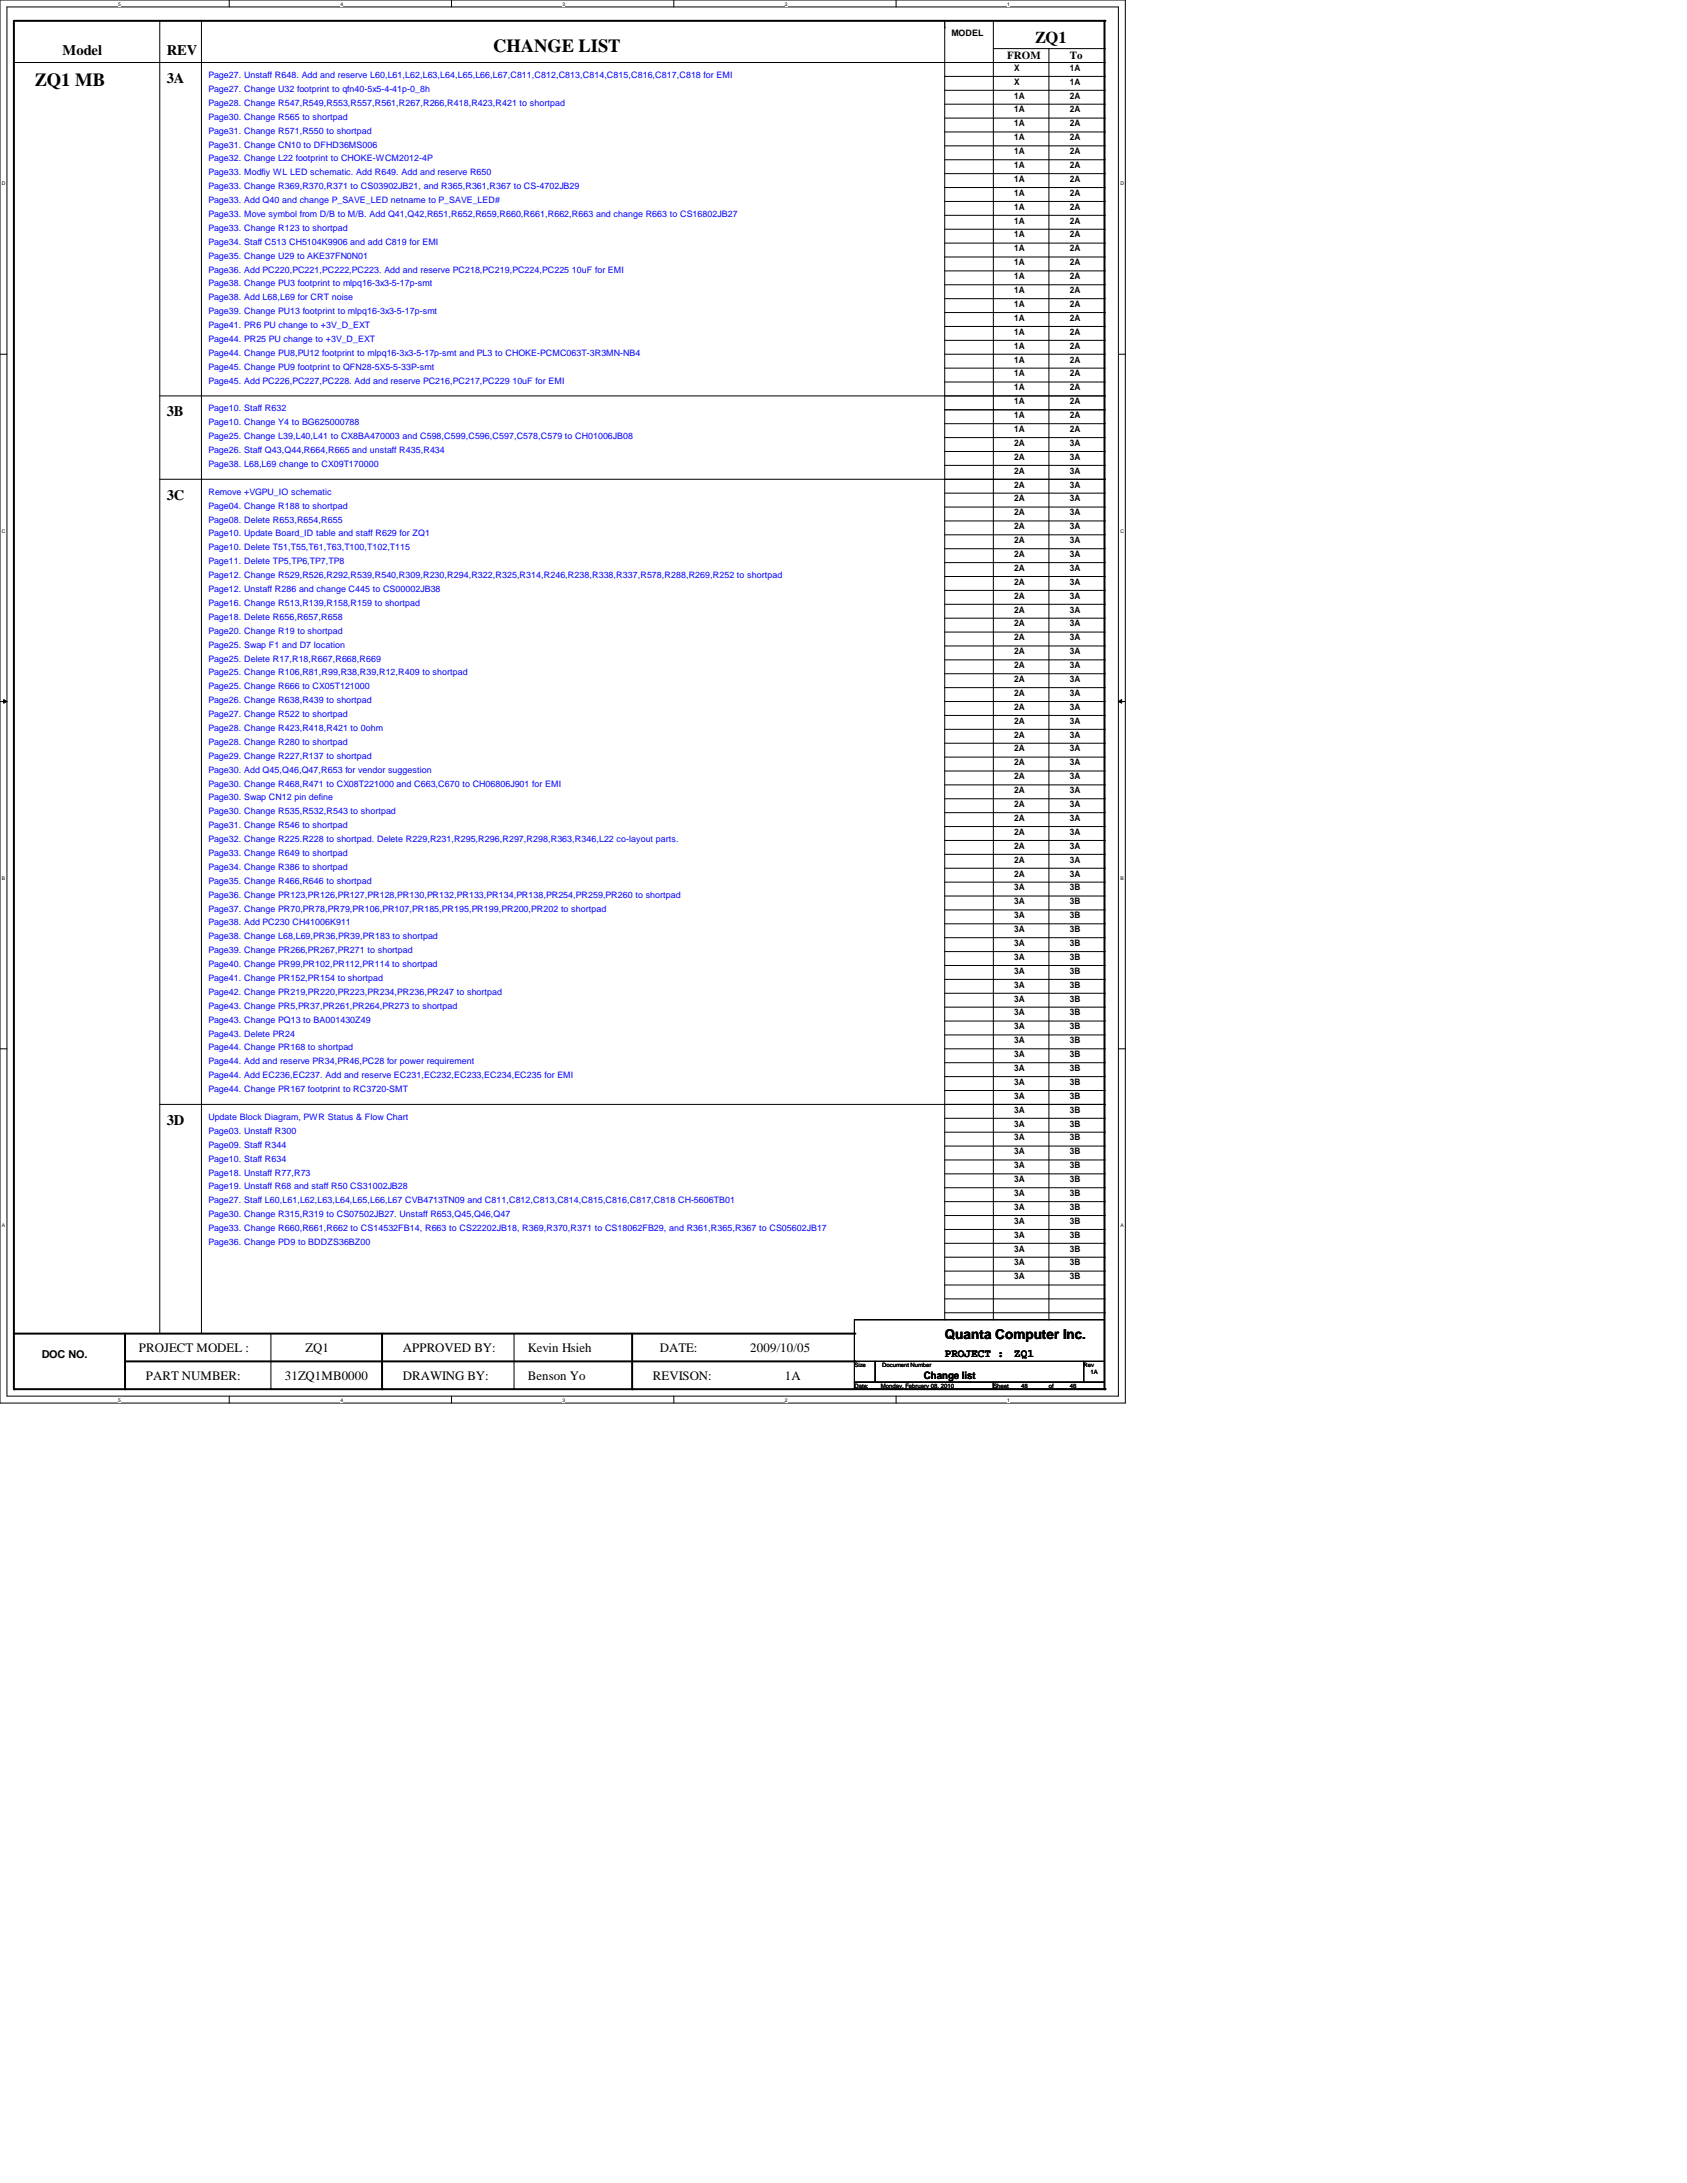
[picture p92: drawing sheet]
<svg xmlns="http://www.w3.org/2000/svg" width="216mm" height="279mm" viewBox="0 0 216 279" stroke-linecap="round" stroke-linejoin="round" font-family="sans-serif">
<defs><g id="words">
<g font-size="2.4">
<text x="4.4" y="11">ZQ1 MB</text>
<text x="63.1" y="6.6">CHANGE LIST</text>
</g>
<text font-size="2.1" x="132.5" y="5.5">ZQ1</text>
<g font-size="1.9">
<text x="8" y="7.1">Model</text>
<text x="21.3" y="7.1">REV</text>
<text x="21.3" y="10.6">3A</text>
<text x="21.3" y="53.3">3B</text>
<text x="21.3" y="64">3C</text>
<text x="21.3" y="144">3D</text>
</g>
<g font-size="1.7">
<text x="17.8" y="173">PROJECT MODEL :</text>
<text x="39.1" y="173">ZQ1</text>
<text x="51.6" y="173">APPROVED BY:</text>
<text x="67.6" y="173">Kevin Hsieh</text>
<text x="84.5" y="173">DATE:</text>
<text x="96" y="173">2009/10/05</text>
<text x="120.9" y="171.4">Quanta Computer Inc.</text>
<text x="18.7" y="176.6">PART NUMBER:</text>
<text x="36.4" y="176.6">31ZQ1MB0000</text>
<text x="51.6" y="176.6">DRAWING BY:</text>
<text x="67.6" y="176.6">Benson Yo</text>
<text x="83.6" y="176.6">REVISON:</text>
<text x="100.5" y="176.6">1A</text>
</g>
<g font-size="1.5">
<text x="120.9" y="173.7">PROJECT :</text>
<text x="129.8" y="173.7">ZQ1</text>
</g>
<g font-size="1.4">
<text x="128.9" y="7.5">FROM</text>
<text x="136.9" y="7.5">To</text>
<text x="5.3" y="173.8">DOC NO.</text>
</g>
<text font-size="1.3" x="118.2" y="176.5">Change list</text>
<g font-size="1.1">
<text x="121.8" y="4.6">MODEL</text>
<text x="129.8" y="9.1">X</text>
<text x="129.8" y="10.8">X</text>
<text x="136.9" y="9.1">1A</text>
<text x="136.9" y="10.8">1A</text>
<text x="129.8" y="12.6">1A</text>
<text x="129.8" y="14.4">1A</text>
<text x="129.8" y="16.2">1A</text>
<text x="129.8" y="17.9">1A</text>
<text x="136.9" y="12.6">2A</text>
<text x="136.9" y="14.4">2A</text>
<text x="136.9" y="16.2">2A</text>
<text x="136.9" y="17.9">2A</text>
<text x="129.8" y="21.5">1A</text>
<text x="129.8" y="19.7">1A</text>
<text x="129.8" y="23.3">1A</text>
<text x="136.9" y="19.7">2A</text>
<text x="136.9" y="21.5">2A</text>
<text x="136.9" y="23.3">2A</text>
<text x="129.8" y="25.1">1A</text>
<text x="129.8" y="26.8">1A</text>
<text x="129.8" y="28.6">1A</text>
<text x="136.9" y="25.1">2A</text>
<text x="136.9" y="26.8">2A</text>
<text x="136.9" y="28.6">2A</text>
<text x="129.8" y="30.4">1A</text>
<text x="129.8" y="32.2">1A</text>
<text x="129.8" y="34">1A</text>
<text x="129.8" y="35.7">1A</text>
<text x="136.9" y="30.4">2A</text>
<text x="136.9" y="32.2">2A</text>
<text x="136.9" y="34">2A</text>
<text x="136.9" y="35.7">2A</text>
<text x="129.8" y="37.5">1A</text>
<text x="129.8" y="39.3">1A</text>
<text x="129.8" y="41.1">1A</text>
<text x="136.9" y="37.5">2A</text>
<text x="136.9" y="39.3">2A</text>
<text x="136.9" y="41.1">2A</text>
<text x="129.8" y="42.8">1A</text>
<text x="129.8" y="44.6">1A</text>
<text x="129.8" y="46.4">1A</text>
<text x="136.9" y="42.8">2A</text>
<text x="136.9" y="44.6">2A</text>
<text x="136.9" y="46.4">2A</text>
<text x="129.8" y="48.2">1A</text>
<text x="129.8" y="50">1A</text>
<text x="129.8" y="51.7">1A</text>
<text x="129.8" y="53.5">1A</text>
<text x="136.9" y="50">2A</text>
<text x="136.9" y="51.7">2A</text>
<text x="136.9" y="53.5">2A</text>
<text x="136.9" y="48.2">2A</text>
<text x="129.8" y="55.3">1A</text>
<text x="129.8" y="57.1">2A</text>
<text x="129.8" y="58.8">2A</text>
<text x="136.9" y="55.3">2A</text>
<text x="136.9" y="57.1">3A</text>
<text x="136.9" y="58.8">3A</text>
<text x="129.8" y="60.6">2A</text>
<text x="129.8" y="62.4">2A</text>
<text x="129.8" y="64.2">2A</text>
<text x="129.8" y="66">2A</text>
<text x="136.9" y="60.6">3A</text>
<text x="136.9" y="62.4">3A</text>
<text x="136.9" y="64.2">3A</text>
<text x="136.9" y="66">3A</text>
<text x="129.8" y="67.7">2A</text>
<text x="129.8" y="69.5">2A</text>
<text x="129.8" y="71.3">2A</text>
<text x="136.9" y="67.7">3A</text>
<text x="136.9" y="69.5">3A</text>
<text x="136.9" y="71.3">3A</text>
<text x="129.8" y="73.1">2A</text>
<text x="129.8" y="74.8">2A</text>
<text x="129.8" y="76.6">2A</text>
<text x="136.9" y="73.1">3A</text>
<text x="136.9" y="74.8">3A</text>
<text x="136.9" y="76.6">3A</text>
<text x="129.8" y="78.4">2A</text>
<text x="129.8" y="80.2">2A</text>
<text x="129.8" y="82">2A</text>
<text x="129.8" y="83.7">2A</text>
<text x="136.9" y="78.4">3A</text>
<text x="136.9" y="80.2">3A</text>
<text x="136.9" y="82">3A</text>
<text x="136.9" y="83.7">3A</text>
<text x="129.8" y="85.5">2A</text>
<text x="129.8" y="89.1">2A</text>
<text x="129.8" y="87.3">2A</text>
<text x="136.9" y="85.5">3A</text>
<text x="136.9" y="89.1">3A</text>
<text x="136.9" y="87.3">3A</text>
<text x="129.8" y="90.8">2A</text>
<text x="129.8" y="94.4">2A</text>
<text x="129.8" y="92.6">2A</text>
<text x="136.9" y="90.8">3A</text>
<text x="136.9" y="94.4">3A</text>
<text x="136.9" y="92.6">3A</text>
<text x="129.8" y="96.2">2A</text>
<text x="129.8" y="101.5">2A</text>
<text x="129.8" y="99.7">2A</text>
<text x="129.8" y="98">2A</text>
<text x="136.9" y="96.2">3A</text>
<text x="136.9" y="99.7">3A</text>
<text x="136.9" y="98">3A</text>
<text x="136.9" y="101.5">3A</text>
<text x="129.8" y="103.3">2A</text>
<text x="129.8" y="106.8">2A</text>
<text x="129.8" y="105.1">2A</text>
<text x="136.9" y="106.8">3A</text>
<text x="136.9" y="105.1">3A</text>
<text x="136.9" y="103.3">3A</text>
<text x="129.8" y="108.6">2A</text>
<text x="129.8" y="110.4">2A</text>
<text x="129.8" y="112.2">2A</text>
<text x="129.8" y="114">3A</text>
<text x="136.9" y="112.2">3A</text>
<text x="136.9" y="110.4">3A</text>
<text x="136.9" y="108.6">3A</text>
<text x="136.9" y="114">3B</text>
<text x="129.8" y="117.5">3A</text>
<text x="129.8" y="115.7">3A</text>
<text x="129.8" y="119.3">3A</text>
<text x="136.9" y="115.7">3B</text>
<text x="136.9" y="117.5">3B</text>
<text x="136.9" y="119.3">3B</text>
<text x="129.8" y="122.9">3A</text>
<text x="129.8" y="121.1">3A</text>
<text x="129.8" y="124.6">3A</text>
<text x="136.9" y="121.1">3B</text>
<text x="136.9" y="122.9">3B</text>
<text x="136.9" y="124.6">3B</text>
<text x="129.8" y="128.2">3A</text>
<text x="129.8" y="126.4">3A</text>
<text x="129.8" y="131.7">3A</text>
<text x="129.8" y="130">3A</text>
<text x="136.9" y="126.4">3B</text>
<text x="136.9" y="128.2">3B</text>
<text x="136.9" y="130">3B</text>
<text x="136.9" y="131.7">3B</text>
<text x="129.8" y="133.5">3A</text>
<text x="129.8" y="137.1">3A</text>
<text x="129.8" y="135.3">3A</text>
<text x="136.9" y="133.5">3B</text>
<text x="136.9" y="135.3">3B</text>
<text x="136.9" y="137.1">3B</text>
<text x="129.8" y="138.9">3A</text>
<text x="129.8" y="140.6">3A</text>
<text x="129.8" y="142.4">3A</text>
<text x="136.9" y="138.9">3B</text>
<text x="136.9" y="142.4">3B</text>
<text x="136.9" y="140.6">3B</text>
<text x="129.8" y="146">3A</text>
<text x="129.8" y="149.5">3A</text>
<text x="129.8" y="147.7">3A</text>
<text x="129.8" y="144.2">3A</text>
<text x="136.9" y="147.7">3B</text>
<text x="136.9" y="146">3B</text>
<text x="136.9" y="144.2">3B</text>
<text x="136.9" y="149.5">3B</text>
<text x="129.8" y="151.3">3A</text>
<text x="129.8" y="153.1">3A</text>
<text x="129.8" y="154.9">3A</text>
<text x="136.9" y="151.3">3B</text>
<text x="136.9" y="154.9">3B</text>
<text x="136.9" y="153.1">3B</text>
<text x="129.8" y="158.4">3A</text>
<text x="129.8" y="162">3A</text>
<text x="129.8" y="160.2">3A</text>
<text x="129.8" y="156.6">3A</text>
<text x="136.9" y="160.2">3B</text>
<text x="136.9" y="158.4">3B</text>
<text x="136.9" y="156.6">3B</text>
<text x="136.9" y="162">3B</text>
<text x="129.8" y="163.7">3A</text>
<text x="136.9" y="163.7">3B</text>
</g>
<g font-size="1.1" fill="#00f">
<text x="26.7" y="10">Page27. Unstaff R648. Add and reserve L60,L61,L62,L63,L64,L65,L66,L67,C811,C812,C813,C814,C815,C816,C817,C818 for EMI</text>
<text x="26.7" y="11.8">Page27. Change U32 footprint to qfn40-5x5-4-41p-0_8h</text>
<text x="26.7" y="15.3">Page30. Change R565 to shortpad</text>
<text x="26.7" y="17.1">Page31. Change R571,R550 to shortpad</text>
<text x="26.7" y="13.5">Page28. Change R547,R549,R553,R557,R561,R267,R266,R418,R423,R421 to shortpad</text>
<text x="26.7" y="22.4">Page33. Modfiy WL LED schematic. Add R649. Add and reserve R650</text>
<text x="26.7" y="20.7">Page32. Change L22 footprint to CHOKE-WCM2012-4P</text>
<text x="26.7" y="18.9">Page31. Change CN10 to DFHD36MS006</text>
<text x="26.7" y="29.5">Page33. Change R123 to shortpad</text>
<text x="26.7" y="26">Page33. Add Q40 and change P_SAVE_LED netname to P_SAVE_LED#</text>
<text x="26.7" y="27.8">Page33. Move symbol from D/B to M/B. Add Q41,Q42,R651,R652,R659,R660,R661,R662,R663 and change R663 to CS16802JB27</text>
<text x="26.7" y="24.2">Page33. Change R369,R370,R371 to CS03902JB21, and R365,R361,R367 to CS-4702JB29</text>
<text x="26.7" y="33.1">Page35. Change U29 to AKE37FN0N01</text>
<text x="26.7" y="34.9">Page36. Add PC220,PC221,PC222,PC223. Add and reserve PC218,PC219,PC224,PC225 10uF for EMI</text>
<text x="26.7" y="31.3">Page34. Staff C513 CH5104K9906 and add C819 for EMI</text>
<text x="26.7" y="40.2">Page39. Change PU13 footprint to mlpq16-3x3-5-17p-smt</text>
<text x="26.7" y="42">Page41. PR6 PU change to +3V_D_EXT</text>
<text x="26.7" y="36.7">Page38. Change PU3 footprint to mlpq16-3x3-5-17p-smt</text>
<text x="26.7" y="38.4">Page38. Add L68,L69 for CRT noise</text>
<text x="26.7" y="47.3">Page45. Change PU9 footprint to QFN28-5X5-5-33P-smt</text>
<text x="26.7" y="45.6">Page44. Change PU8,PU12 footprint to mlpq16-3x3-5-17p-smt and PL3 to CHOKE-PCMC063T-3R3MN-NB4</text>
<text x="26.7" y="43.8">Page44. PR25 PU change to +3V_D_EXT</text>
<text x="26.7" y="49.1">Page45. Add PC226,PC227,PC228. Add and reserve PC216,PC217,PC229 10uF for EMI</text>
<text x="26.7" y="52.7">Page10. Staff R632</text>
<text x="26.7" y="59.8">Page38. L68,L69 change to CX09T170000</text>
<text x="26.7" y="56.2">Page25. Change L39,L40,L41 to CX8BA470003 and C598,C599,C596,C597,C578,C579 to CH01006JB08</text>
<text x="26.7" y="54.4">Page10. Change Y4 to BG625000788</text>
<text x="26.7" y="58">Page26. Staff Q43,Q44,R664,R665 and unstaff R435,R434</text>
<text x="26.7" y="63.3">Remove +VGPU_IO schematic</text>
<text x="26.7" y="65.1">Page04. Change R188 to shortpad</text>
<text x="26.7" y="66.9">Page08. Delete R653,R654,R655</text>
<text x="26.7" y="68.7">Page10. Update Board_ID table and staff R629 for ZQ1</text>
<text x="26.7" y="70.4">Page10. Delete T51,T55,T61,T63,T100,T102,T115</text>
<text x="26.7" y="75.8">Page12. Unstaff R286 and change C445 to CS00002JB38</text>
<text x="26.7" y="72.2">Page11. Delete TP5,TP6,TP7,TP8</text>
<text x="26.7" y="77.6">Page16. Change R513,R139,R158,R159 to shortpad</text>
<text x="26.7" y="74">Page12. Change R529,R526,R292,R539,R540,R309,R230,R294,R322,R325,R314,R246,R238,R338,R337,R578,R288,R269,R252 to shortpad</text>
<text x="26.7" y="79.3">Page18. Delete R656,R657,R658</text>
<text x="26.7" y="81.1">Page20. Change R19 to shortpad</text>
<text x="26.7" y="82.9">Page25. Swap F1 and D7 location</text>
<text x="26.7" y="84.7">Page25. Delete R17,R18,R667,R668,R669</text>
<text x="26.7" y="88.2">Page25. Change R666 to CX05T121000</text>
<text x="26.7" y="86.4">Page25. Change R106,R81,R99,R38,R39,R12,R409 to shortpad</text>
<text x="26.7" y="90">Page26. Change R638,R439 to shortpad</text>
<text x="26.7" y="91.8">Page27. Change R522 to shortpad</text>
<text x="26.7" y="93.6">Page28. Change R423,R418,R421 to 0ohm</text>
<text x="26.7" y="95.3">Page28. Change R280 to shortpad</text>
<text x="26.7" y="100.7">Page30. Change R468,R471 to CX08T221000 and C663,C670 to CH06806J901 for EMI</text>
<text x="26.7" y="97.1">Page29. Change R227,R137 to shortpad</text>
<text x="26.7" y="98.9">Page30. Add Q45,Q46,Q47,R653 for vendor suggestion</text>
<text x="26.7" y="102.4">Page30. Swap CN12 pin define</text>
<text x="26.7" y="104.2">Page30. Change R535,R532,R543 to shortpad</text>
<text x="26.7" y="106">Page31. Change R546 to shortpad</text>
<text x="26.7" y="107.8">Page32. Change R225.R228 to shortpad. Delete R229,R231,R295,R296,R297,R298,R363,R346,L22 co-layout parts.</text>
<text x="26.7" y="109.6">Page33. Change R649 to shortpad</text>
<text x="26.7" y="111.3">Page34. Change R386 to shortpad</text>
<text x="26.7" y="113.1">Page35. Change R466,R646 to shortpad</text>
<text x="26.7" y="114.9">Page36. Change PR123,PR126,PR127,PR128,PR130,PR132,PR133,PR134,PR138,PR254,PR259,PR260 to shortpad</text>
<text x="26.7" y="116.7">Page37. Change PR70,PR78,PR79,PR106,PR107,PR185,PR195,PR199,PR200,PR202 to shortpad</text>
<text x="26.7" y="118.4">Page38. Add PC230 CH41006K911</text>
<text x="26.7" y="120.2">Page38. Change L68,L69,PR36,PR39,PR183 to shortpad</text>
<text x="26.7" y="123.8">Page40. Change PR99,PR102,PR112,PR114 to shortpad</text>
<text x="26.7" y="122">Page39. Change PR266,PR267,PR271 to shortpad</text>
<text x="26.7" y="125.6">Page41. Change PR152,PR154 to shortpad</text>
<text x="26.7" y="129.1">Page43. Change PR5,PR37,PR261,PR264,PR273 to shortpad</text>
<text x="26.7" y="127.3">Page42. Change PR219,PR220,PR223,PR234,PR236,PR247 to shortpad</text>
<text x="26.7" y="130.9">Page43. Change PQ13 to BA001430Z49</text>
<text x="26.7" y="136.2">Page44. Add and reserve PR34,PR46,PC28 for power requirement</text>
<text x="26.7" y="134.5">Page44. Change PR168 to shortpad</text>
<text x="26.7" y="132.7">Page43. Delete PR24</text>
<text x="26.7" y="138">Page44. Add EC236,EC237. Add and reserve EC231,EC232,EC233,EC234,EC235 for EMI</text>
<text x="26.7" y="139.8">Page44. Change PR167 footprint to RC3720-SMT</text>
<text x="26.7" y="143.3">Update Block Diagram, PWR Status &amp; Flow Chart</text>
<text x="26.7" y="146.9">Page09. Staff R344</text>
<text x="26.7" y="145.1">Page03. Unstaff R300</text>
<text x="26.7" y="148.7">Page10. Staff R634</text>
<text x="26.7" y="154">Page27. Staff L60,L61,L62,L63,L64,L65,L66,L67 CVB4713TN09 and C811,C812,C813,C814,C815,C816,C817,C818 CH-5606TB01</text>
<text x="26.7" y="155.8">Page30. Change R315,R319 to CS07502JB27. Unstaff R653,Q45,Q46,Q47</text>
<text x="26.7" y="152.2">Page19. Unstaff R68 and staff R50 CS31002JB28</text>
<text x="26.7" y="150.5">Page18. Unstaff R77,R73</text>
<text x="26.7" y="157.6">Page33. Change R660,R661,R662 to CS14532FB14, R663 to CS22202JB18, R369,R370,R371 to CS18062FB29, and R361,R365,R367 to CS05602JB17</text>
<text x="26.7" y="159.3">Page36. Change PD9 to BDDZS36BZ00</text>
</g>
<g font-size=".8">
<text x="109.3" y="175">Size</text>
<text x="109.3" y="177.6">Date:</text>
<text x="112.7" y="177.6">Monday, February 08, 2010</text>
<text x="112.9" y="175">Document Number</text>
<text x="127.1" y="177.6">Sheet</text>
<text x="130.7" y="177.6">48</text>
<text x="134.2" y="177.6">of</text>
<text x="136.9" y="177.6">48</text>
<text x="138.7" y="175">Rev</text>
<text x="139.6" y="175.9">1A</text>
</g>
<g font-size=".6">
<text x="15.1" y=".7">5</text>
<text x="43.6" y=".7">4</text>
<text x="72" y=".7">3</text>
<text x="100.5" y=".7">2</text>
<text x="128.9" y=".7">1</text>
<text x=".3" y="23.7">D</text>
<text x="143.4" y="23.7">D</text>
<text x=".3" y="68.2">C</text>
<text x="143.4" y="68.2">C</text>
<text x=".3" y="112.6">B</text>
<text x="143.4" y="112.6">B</text>
<text x=".3" y="157.1">A</text>
<text x="143.4" y="157.1">A</text>
<text x="15.1" y="179.4">5</text>
<text x="43.6" y="179.4">4</text>
<text x="72" y="179.4">3</text>
<text x="100.5" y="179.4">2</text>
<text x="128.9" y="179.4">1</text>
</g>
</g></defs>
<path d="M0 0h144v179.6h-144zM.9 .9h142.2v177.8h-142.2z" fill="none" stroke="#000" stroke-width=".13"/>
<g fill="#fff">
<path d="M15.1 .1h.4v.7h-.4z"/>
<path d="M15.1 178.8h.4v.7h-.4z"/>
</g>
<path d="M29.3 0v.9M29.3 178.7v.9" fill="none" stroke="#000" stroke-width=".13"/>
<g fill="#fff">
<path d="M43.6 .1h.3v.7h-.3z"/>
<path d="M43.6 178.8h.3v.7h-.3z"/>
</g>
<path d="M57.8 0v.9M57.8 178.7v.9" fill="none" stroke="#000" stroke-width=".13"/>
<g fill="#fff">
<path d="M72 .1h.3v.7h-.3z"/>
<path d="M72 178.8h.3v.7h-.3z"/>
</g>
<path d="M86.2 0v.9M86.2 178.7v.9" fill="none" stroke="#000" stroke-width=".13"/>
<g fill="#fff">
<path d="M100.5 .1h.3v.7h-.3z"/>
<path d="M100.5 178.8h.3v.7h-.3z"/>
</g>
<path d="M114.7 0v.9M114.7 178.7v.9" fill="none" stroke="#000" stroke-width=".13"/>
<g fill="#fff">
<path d="M128.9 .1h.3v.7h-.3z"/>
<path d="M128.9 178.8h.3v.7h-.3z"/>
<path d="M.3 23.1h.4v.7h-.4z"/>
<path d="M143.4 23.1h.4v.7h-.4z"/>
<path d="M.3 67.6h.4v.7h-.4z"/>
<path d="M143.4 67.6h.4v.7h-.4z"/>
</g>
<path d="M0 45.3h.9M143.1 45.3h.9" fill="none" stroke="#000" stroke-width=".13"/>
<g fill="#fff">
<path d="M.3 112h.4v.7h-.4z"/>
<path d="M143.4 112h.4v.7h-.4z"/>
</g>
<path d="M0 89.8h.9M.5 89.5l.4 .3-.4 .2zM143.1 89.8l.5-.3v.5zM143.1 89.8h.9" fill="none" stroke="#000" stroke-width=".13"/>
<path d="M.5 89.5l.4 .3-.4 .2zM143.1 89.8l.5-.3v.5z" fill="#000"/>
<g fill="#fff">
<path d="M.3 156.5h.3v.7h-.3z"/>
<path d="M143.4 156.5h.4v.7h-.4z"/>
</g>
<g fill="none" stroke="#000" stroke-width=".13">
<path d="M1.8 8h139.6M20.4 2.7v168M25.8 2.7v168M120.9 9.8h20.5M120.9 13.3h20.5M120.9 15.1h20.5M120.9 11.6h20.5M120.9 2.7v166.2M120.9 16.9h20.5M120.9 18.7h20.5M127.1 6.2h14.3M127.1 2.7v166.2"/>
<path d="M134.2 6.2v162.7M141.4 6.2h.1M141.4 9.8h.1M141.4 13.3h.1M141.4 15.1h.1M141.4 8h.1M141.4 11.6h.1M141.4 16.9h.1M141.4 18.7h.1M120.9 22.2h20.5M120.9 20.4h20.5M120.9 24h20.5"/>
<path d="M120.9 31.1h20.5M120.9 29.3h20.5M120.9 27.6h20.5M120.9 25.8h20.5M120.9 32.9h20.5M120.9 36.4h20.5M120.9 38.2h20.5M120.9 34.7h20.5M141.4 22.2h.1M141.4 20.4h.1M141.4 24h.1M141.4 31.1h.1"/>
<path d="M141.4 29.3h.1M141.4 27.6h.1M141.4 25.8h.1M141.4 32.9h.1M141.4 36.4h.1M141.4 38.2h.1M141.4 34.7h.1M20.4 50.7h121M120.9 59.6h20.5M120.9 57.8h20.5M120.9 43.6h20.5M120.9 41.8h20.5"/>
<path d="M120.9 40h20.5M120.9 45.3h20.5M120.9 52.5h20.5M120.9 48.9h20.5M120.9 47.1h20.5M120.9 56h20.5M120.9 54.2h20.5M141.4 59.6h.1M141.4 57.8h.1M141.4 43.6h.1M141.4 41.8h.1M141.4 40h.1"/>
<path d="M141.4 45.3h.1M141.4 52.5h.1M141.4 48.9h.1M141.4 47.1h.1M141.4 50.7h.1M141.4 56h.1M141.4 54.2h.1M20.4 61.3h121M120.9 68.5h20.5M120.9 70.2h20.5M120.9 66.7h20.5M120.9 72h20.5"/>
<path d="M120.9 64.9h20.5M120.9 73.8h20.5M120.9 75.6h20.5M120.9 79.1h20.5M120.9 77.3h20.5M120.9 63.1h20.5M141.4 68.5h.1M141.4 70.2h.1M141.4 66.7h.1M141.4 72h.1M141.4 61.3h.1M141.4 64.9h.1"/>
<path d="M141.4 73.8h.1M141.4 75.6h.1M141.4 79.1h.1M141.4 77.3h.1M141.4 63.1h.1M120.9 82.7h20.5M120.9 80.9h20.5M120.9 88h20.5M120.9 84.5h20.5M120.9 86.2h20.5M120.9 93.3h20.5M120.9 89.8h20.5"/>
<path d="M120.9 91.6h20.5M120.9 95.1h20.5M120.9 96.9h20.5M120.9 98.7h20.5M141.4 82.7h.1M141.4 80.9h.1M141.4 88h.1M141.4 84.5h.1M141.4 86.2h.1M141.4 93.3h.1M141.4 89.8h.1M141.4 91.6h.1"/>
<path d="M141.4 95.1h.1M141.4 96.9h.1M141.4 98.7h.1M120.9 100.5h20.5M120.9 107.6h20.5M120.9 105.8h20.5M120.9 104h20.5M120.9 102.2h20.5M120.9 112.9h20.5M120.9 109.3h20.5M120.9 111.1h20.5M120.9 118.2h20.5"/>
<path d="M120.9 114.7h20.5M120.9 116.5h20.5M141.4 100.5h.1M141.4 107.6h.1M141.4 105.8h.1M141.4 104h.1M141.4 102.2h.1M141.4 112.9h.1M141.4 109.3h.1M141.4 111.1h.1M141.4 118.2h.1M141.4 114.7h.1"/>
<path d="M141.4 116.5h.1M0 134.2h.9M120.9 134.2h20.5M120.9 120h20.5M120.9 121.8h20.5M120.9 123.6h20.5M120.9 125.3h20.5M120.9 132.5h20.5M120.9 130.7h20.5M120.9 128.9h20.5M120.9 127.1h20.5M120.9 137.8h20.5"/>
<path d="M120.9 136h20.5M120.9 139.6h20.5M141.4 120h.1M141.4 121.8h.1M141.4 123.6h.1M141.4 125.3h.1M141.4 132.5h.1M141.4 130.7h.1M141.4 128.9h.1M141.4 127.1h.1M141.4 137.8h.1M141.4 134.2h.1"/>
<path d="M141.4 136h.1M141.4 139.6h.1M143.1 134.2h.9M20.4 141.4h121M120.9 143.1h20.5M120.9 144.9h20.5M120.9 146.7h20.5M120.9 148.5h20.5M120.9 150.2h20.5M120.9 157.4h20.5M120.9 155.6h20.5M120.9 153.8h20.5"/>
<path d="M120.9 152h20.5M120.9 159.1h20.5M141.4 143.1h.1M141.4 141.4h.1M141.4 144.9h.1M141.4 146.7h.1M141.4 148.5h.1M141.4 150.2h.1M141.4 157.4h.1M141.4 155.6h.1M141.4 153.8h.1M141.4 152h.1"/>
<path d="M141.4 159.1h.1M20.4 170.7h.1M25.8 170.7h.1M34.7 177.8h.1M34.7 170.7v7.1M65.8 177.8h.1M65.8 170.7v7.1M109.3 168.9h32.1v5.3h-32.1zM109.3 174.2h2.7v2.7h-2.7zM109.3 176.9h17.8v.9h-17.8zM112 174.2h26.7v2.7h-26.7zM120.9 168.9h.1"/>
<path d="M120.9 162.7h20.5M120.9 160.9h20.5M120.9 168h20.5M120.9 164.5h20.5M120.9 166.2h20.5M127.1 176.9h14.3v.9h-14.3zM127.1 168.9h.1M134.2 168.9h.1M138.7 174.2h2.7v2.7h-2.7zM141.4 162.7h.1M141.4 160.9h.1M141.4 168h.1"/>
<path d="M141.4 164.5h.1M141.4 166.2h.1"/>
</g>
<path d="M120.9 3.6h.1M120.9 2.7v.9" fill="none" stroke="#800040" stroke-width=".13"/>
<g fill="none" stroke="#000" stroke-width=".25">
<path d="M141.4 2.7h.1M141.4 2.7h-139.6v175.1M141.4 2.7v175.1M1.8 177.8h.1M1.8 177.8h139.6M1.8 170.7h107.5M16 177.8h.1M16 174.2h93.3M16 170.7v7.1M48.9 177.8h.1M48.9 170.7v7.1M80.9 177.8h.1"/>
<path d="M80.9 170.7v7.1M109.3 174.2h.1M109.3 170.7h.1M141.4 177.8h.1"/>
</g>
<use href="#words"/>
</svg>
